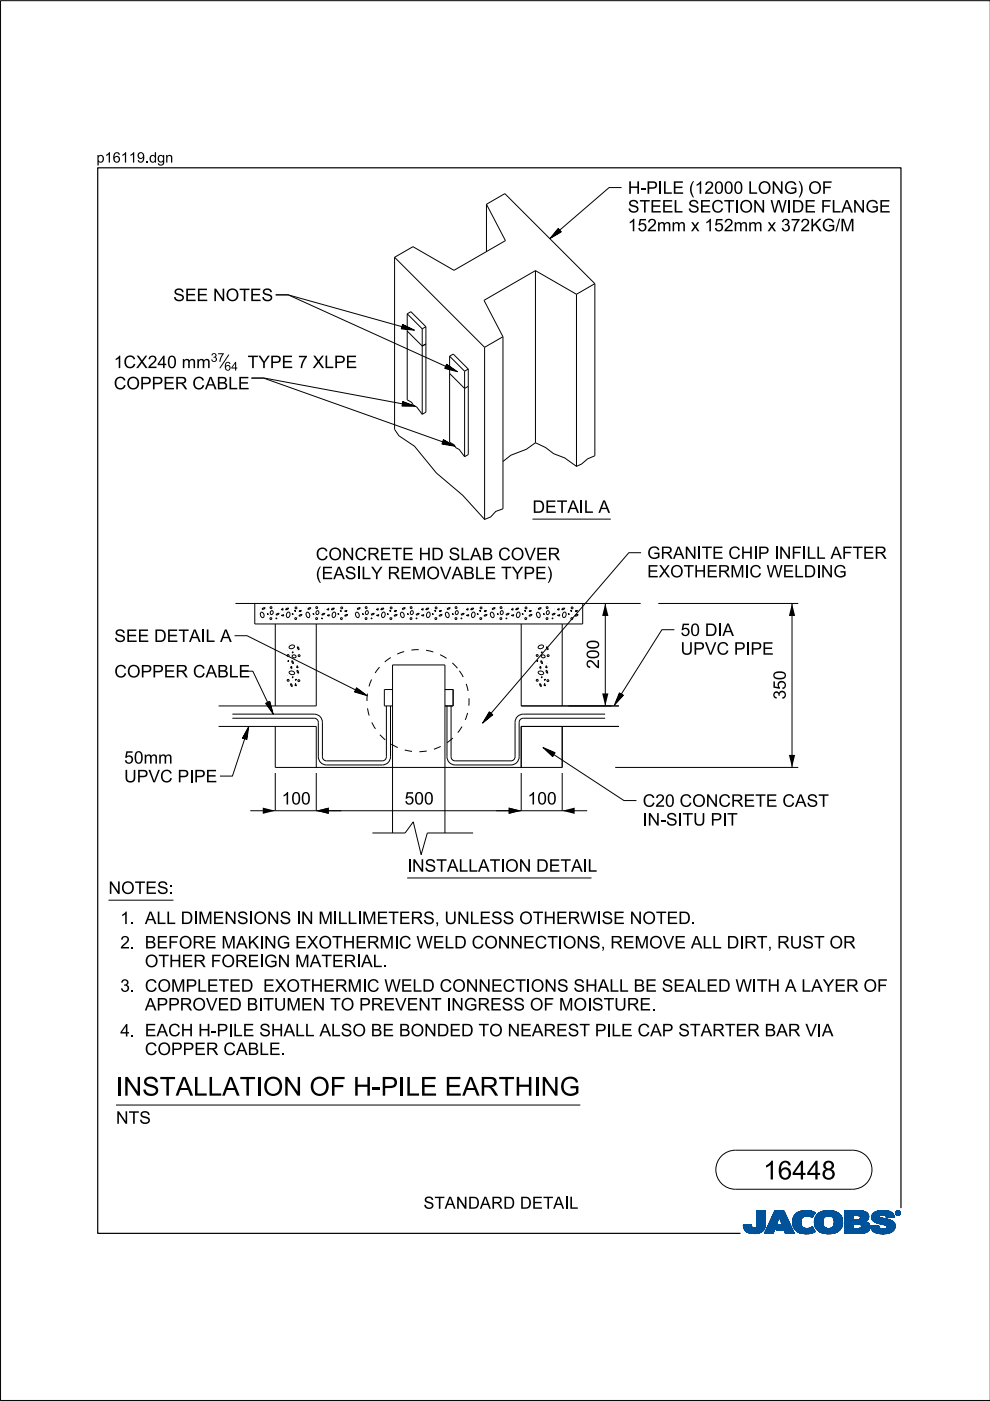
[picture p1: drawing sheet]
<svg xmlns="http://www.w3.org/2000/svg" width="210mm" height="297mm" viewBox="0 0 210 297" stroke-linecap="round" stroke-linejoin="round" font-family="sans-serif">
<defs><g id="words">
<g font-size="4">
<text x="24.6" y="232.3">I</text>
<text x="30.1" y="232.3">STALLATI</text>
<text x="55.7" y="232.3">ON</text>
<text x="65.6" y="232.3">OF H</text>
<text x="78.9" y="232.3">-</text>
<text x="80.7" y="232.3">PIE EARTH</text>
<text x="86" y="232.3">L</text>
<text x="113.1" y="232.3">I</text>
<text x="118.7" y="232.3">G</text>
<text x="161.8" y="250.1">16448</text>
</g>
<g font-size="2.6">
<text x="133.1" y="41.1">H</text>
<text x="135.8" y="41.1">-</text>
<text x="137" y="41.1">PIE (</text>
<text x="140.5" y="41.1">L</text>
<text x="147.3" y="41.1">12000LON</text>
<text x="166.2" y="41.1">G)OF</text>
<text x="133.1" y="45.1">STEELSECTI</text>
<text x="156.8" y="45.1">ON</text>
<text x="163.3" y="45.1">W I</text>
<text x="167.9" y="45.1">DE FLAN</text>
<text x="183.5" y="45.1">GE</text>
<text x="133.1" y="49">152mm x152mm x372KG/</text>
<text x="178.1" y="49">M</text>
<text x="36.7" y="63.8">SEE N</text>
<text x="47.8" y="63.8">OTES</text>
<text x="24.1" y="82.5">COPPER CABLE</text>
<text x="24.1" y="78">1CX240mm</text>
<text x="52.5" y="78">TYPE 7XLPE</text>
<text x="112.9" y="108.7">DETAI</text>
<text x="123.8" y="108.7">LA</text>
<text x="67" y="118.8">CON</text>
<text x="75.2" y="118.8">CRETE H</text>
<text x="91.4" y="118.8">D SLAB COVER</text>
<text x="137.2" y="118.5">GRAN</text>
<text x="147.8" y="118.5">I</text>
<text x="148.8" y="118.5">TE CH</text>
<text x="159.7" y="118.5">I</text>
<text x="165.2" y="118.5">N</text>
<text x="167.8" y="118.5">FILAFTER</text>
<text x="171" y="118.5">L</text>
<text x="67" y="122.8">(</text>
<text x="68.2" y="122.8">EASIY REM</text>
<text x="76.6" y="122.8">L</text>
<text x="90.4" y="122.8">OVABLE TYPE)</text>
<text x="137.2" y="122.4">EXOTH</text>
<text x="149.8" y="122.4">ERM</text>
<text x="157.9" y="122.4">I</text>
<text x="158.9" y="122.4">C W ELDI</text>
<text x="174.1" y="122.4">N</text>
<text x="176.7" y="122.4">G</text>
<text x="24.2" y="136.1">SEE DETAI</text>
<text x="43.6" y="136.1">LA</text>
<text x="144.3" y="134.8">50DI</text>
<text x="153.2" y="134.8">A</text>
<text x="24.2" y="143.6">COPPER CABLE</text>
<text x="127" y="141.8" transform="rotate(-90 127 141.8)">200</text>
<text x="144.3" y="138.8">UPVC PI</text>
<text x="159.1" y="138.8">PE</text>
<text x="166.6" y="148.3" transform="rotate(-90 166.6 148.3)">350</text>
<text x="26.3" y="161.9">50mm</text>
<text x="26.3" y="165.9">UPVC PI</text>
<text x="41.1" y="165.9">PE</text>
<text x="59.7" y="170.6">100</text>
<text x="85.8" y="170.6">500</text>
<text x="111.9" y="170.6">100</text>
<text x="136.3" y="171.1">C20CON</text>
<text x="152.3" y="171.1">CRETE CAST</text>
<text x="136.3" y="175">I</text>
<text x="140" y="175">-</text>
<text x="141.2" y="175">SI</text>
<text x="144.7" y="175">TU PI</text>
<text x="154.2" y="175">T</text>
<text x="86.3" y="184.8">I</text>
<text x="90" y="184.8">STALLATI</text>
<text x="107.1" y="184.8">ON</text>
<text x="113.7" y="184.8">DETAI</text>
<text x="124.6" y="184.8">L</text>
<text x="23" y="189.5">N</text>
<text x="25.7" y="189.5">OTES:</text>
<text x="25.5" y="195.9">1. ALLDI</text>
<text x="42" y="195.9">M</text>
<text x="45.1" y="195.9">EN</text>
<text x="50.2" y="195.9">SI</text>
<text x="53.7" y="195.9">ON</text>
<text x="63.8" y="195.9">N</text>
<text x="67.5" y="195.9">M</text>
<text x="71.6" y="195.9">L</text>
<text x="76.8" y="195.9">M</text>
<text x="79.8" y="195.9">ETERS,UN</text>
<text x="99.6" y="195.9">LESS OTH</text>
<text x="117.9" y="195.9">ERW I</text>
<text x="127.6" y="195.9">SE N</text>
<text x="136.2" y="195.9">OTED.</text>
<text x="25.5" y="201.1">2. BEFORE M</text>
<text x="50" y="201.1">AKI</text>
<text x="56" y="201.1">N</text>
<text x="58.7" y="201.1">G EXOTH</text>
<text x="75.3" y="201.1">ERM</text>
<text x="83.6" y="201.1">I</text>
<text x="84.6" y="201.1">C W ELD CON</text>
<text x="108.2" y="201.1">N</text>
<text x="110.9" y="201.1">ECTI</text>
<text x="119.3" y="201.1">ON</text>
<text x="124.9" y="201.1">S,REM</text>
<text x="137.6" y="201.1">OVE ALLDI</text>
<text x="157.8" y="201.1">RT,RUST OR</text>
<text x="30.7" y="205.1">OTH</text>
<text x="38.5" y="205.1">ER FOREI</text>
<text x="56" y="205.1">GN</text>
<text x="62.6" y="205.1">M</text>
<text x="65.7" y="205.1">ATERI</text>
<text x="76.6" y="205.1">AL.</text>
<text x="25.5" y="210.3">3. COM</text>
<text x="30.7" y="214.2">APPROVED BI</text>
<text x="39.3" y="210.3">PLETED</text>
<text x="55.8" y="210.3">EXOTH</text>
<text x="55.8" y="214.2">TUM</text>
<text x="63.8" y="214.2">EN</text>
<text x="68.5" y="210.3">ERM</text>
<text x="70" y="214.2">TO PREVEN</text>
<text x="76.8" y="210.3">I</text>
<text x="77.8" y="210.3">C W ELD CON</text>
<text x="95.7" y="214.2">N</text>
<text x="98.4" y="214.2">GRESS OF M</text>
<text x="101.4" y="210.3">N</text>
<text x="104.1" y="210.3">ECTI</text>
<text x="112.5" y="210.3">ON</text>
<text x="118.1" y="210.3">S SH</text>
<text x="121.6" y="214.2">OI</text>
<text x="125.5" y="214.2">STURE.</text>
<text x="126.7" y="210.3">ALLBE SEALED W I</text>
<text x="160.5" y="210.3">TH</text>
<text x="166.4" y="210.3">A LAYER OF</text>
<text x="25.5" y="219.8">4. EACH</text>
<text x="42" y="219.7">H</text>
<text x="44.7" y="219.7">-</text>
<text x="45.9" y="219.7">PIE SH</text>
<text x="49.4" y="219.7">L</text>
<text x="60.1" y="219.7">ALLALSO BE BON</text>
<text x="92.6" y="219.7">DED TO N</text>
<text x="110.3" y="219.7">EAREST PIE CAP STARTER BAR VI</text>
<text x="129.6" y="219.7">L</text>
<text x="174.3" y="219.7">A</text>
<text x="30.7" y="223.7">COPPER CABLE.</text>
<text x="24.6" y="238.3">N</text>
<text x="27.3" y="238.3">TS</text>
<text x="89.8" y="256.3">STAN</text>
<text x="99.2" y="256.3">DARD DETAI</text>
<text x="120.6" y="256.3">L</text>
</g>
<g font-size="2.2">
<text x="20.5" y="34.5">p16119.</text>
<text x="31.6" y="34.5">dgn</text>
</g>
<g font-size="1.9">
<text x="44.7" y="76.7">37</text>
<text x="47.6" y="78.6">64</text>
</g>
</g></defs>
<g fill="none" stroke="#00539a" stroke-width=".21">
<path d="M157.6 259.8h1.7M157.6 259.9h1.7M157.6 259.9l1.7 .1M157.6 260h1.8M158.1 259.7h1.2M159.3 259.7h-1.7l.1 .7M159.3 259.7h-.9M159.3 259.7l.1 .3M159.4 260l.1 .3M160.4 260l-.2 .3h2M160.5 259.6h1.8M160.5 259.6l-.1 .4"/>
<path d="M160.5 259.7h1.8M160.5 256.7v2.9M160.5 256.9h1.8M160.5 257.5h1.8M160.5 256.7h1.8v2.7M160.5 256.8h1.8M160.5 256.8l1.8 .1M160.5 256.9l1.8 .1M160.5 257h1.8M160.5 257.1h1.8M160.5 257.2h1.8M160.5 257.2l1.8 .1"/>
<path d="M160.5 257.3h1.8M160.5 257.4h1.8M160.5 257.4l1.8 .1M160.5 257.6h1.8M160.5 257.6l1.8 .1M160.5 257.7h1.8M160.5 257.8h1.8M160.5 257.9h1.8M160.5 258h1.8M160.5 258.1h1.8M160.5 258.1l1.8 .1M160.5 258.2h1.8"/>
<path d="M160.5 258.3h1.8M160.5 258.3l1.8 .1M160.5 258.4h1.8M160.5 258.5h1.8M160.5 258.5l1.8 .1M160.5 258.6h1.8M160.5 258.6l1.8 .1M160.5 258.7h1.8M160.5 258.8h1.8M160.5 258.9h1.8M160.5 259h1.8M160.5 259.1h1.8"/>
<path d="M160.5 259.2h1.8M160.5 259.3h1.8M160.5 259.8h1.8M162.2 260h-1.8M162.2 259.9v.3M162.2 259.9h-1.8M162.2 259.8h-1.7M162.3 259.4l-.1 .5M162.3 259.4v-2.7h-1.8v2.9M162.3 259.5h-1.8M162.3 259.6h-1.8M162.3 256.7l-1.8 .1"/>
<path d="M162.3 259.4h-1.8M163.7 258.1h3.1M163.7 258h3.1M163.7 257.9h3M163.8 257.8h2.9M163.8 257.7h2.9M163.8 257.7h2.8M163.9 257.6h2.7M163.9 257.5h2.7M164 257.4h2.5M164 257.3h2.5M164.1 257.2h2.3"/>
<path d="M164.1 257.1h2.3M164.1 257h2.3M164.2 257h2.1M164.2 256.9h2.1M164.2 256.8h2.1M164.3 256.7h1.9l2.2 4.8h-1.9l-.3-.8h-1.7l.4-1h1l-.7-1.7-1.3 3.5h-1.8zM164.5 260h-1.7M164.5 259.9l-1.7 .1M164.5 259.9h-1.7M164.5 259.8l-1.7 .1M164.6 259.8h-1.7M164.6 259.7l-1.7 .1"/>
<path d="M164.6 259.7h-1.7M164.6 259.6h-1.7M164.6 259.5l-1.6 .1M164.7 259.5h-1.7M164.7 259.4l-1.7 .1M164.7 259.4h-1.7M164.7 259.3l-1.6 .1M164.7 259.3h-1.6M164.8 259.2l-1.7 .1M164.8 259.2h-1.7M164.8 259.1l-1.6 .1M164.8 260h2.9"/>
<path d="M164.8 259.1h-1.6M164.8 259.9h2.9M164.8 259l-1.6 .1M164.9 259.9h2.7M164.9 259h-1.7M164.9 259.8h2.7M164.9 258.9h-1.6M164.9 258.8h-1.6M164.9 259.7h2.7M164.9 259.7l-.4 1 3.6 .1M165 258.7h-1.6M165 258.6l-1.6 .1"/>
<path d="M165 258.6h-1.6M165 258.5l-1.6 .1M165 258.5h-1.6M165.1 258.4l-1.6 .1M165.1 258.4h-1.6M165.1 258.3l-1.6 .1M165.1 258.3h-1.6M165.1 258.2l-1.5 .1M165.1 258.2h-1.5M165.2 258.1l-1.6 .1M165.2 258.1h-1.6M165.2 258l.7 1.7h-1"/>
<path d="M165.2 258l.7 1.7M165.3 258.1h1.5M165.3 258.1l1.6 .1M165.3 258.2h1.6M165.3 258.2l1.6 .1M165.3 258.3h1.6M165.4 258.3l1.6 .1M165.4 258.4h1.6M165.4 258.4l1.6 .1M165.4 258.5h1.6M165.4 258.5l1.7 .1M165.4 258.6h1.7"/>
<path d="M165.5 258.6l1.6 .1M165.5 258.7h1.6M165.5 258.8h1.7M165.5 258.9h1.7M165.6 258.9h1.6M165.6 259h1.7M165.6 259l1.7 .1M165.6 259.1h1.7M165.6 259.1l1.7 .1M165.7 259.2h1.7M165.7 259.2l1.7 .1M165.7 259.3h1.7"/>
<path d="M165.7 259.3l1.7 .1M165.7 259.4h1.7M165.8 259.4l1.7 .1M165.8 259.5h1.7M165.8 259.5l1.7 .1M165.8 259.6h1.7M166.2 256.7l2.2 4.8M166.2 256.8l-1.9-.1-2.2 4.8h1.8l1.3-3.5M168 258.9l.4 1.5M168 258.9h1.8M168 259h1.8M168 259.1h1.8"/>
<path d="M168 259.2h1.8M168 259.2l1.8 .1M168 259.3h1.8M168 259.3l1.8 .1M168.1 259.4h1.8M168.1 259.5h1.7M168.1 259.4l1.7 .1M168.1 259.5l1.8 .1M168.1 259.6h1.8M168.1 259.7h1.8M168.1 259.7l1.8 .1M168.1 259.8h1.8"/>
<path d="M168.1 259.8l1.8 .1M168.2 260h1.8M168.2 259.9h1.8M168.3 258l-.3 .9M168.9 257.3l-.6 .7M169.1 257.1h3.6M169.2 257h3.4M169.4 256.9h3.1M169.5 256.9h2.9M169.8 256.8h2.4M169.8 259.1a1.33 1.33 0 0 0 .8 1.4 1.33 1.33 0 0 0 1.5-.3l.2-.1M169.8 259.1h-1.8"/>
<path d="M169.8 259l-1.8 .1M169.9 258.8l-1.9 .1M169.9 258.8h-1.9M169.9 258.7h-1.9M169.9 258.6h-1.8M169.9 258.6l-1.9 .1M169.9 258.5l-1.8 .1M169.9 258.5h-1.8M169.9 258.4l-1.8 .1M170 258.4h-1.9M170 258.4l-.2 .7M170 258.3l-1.8 .1"/>
<path d="M170 258.3h-1.8M170 258.2l-1.8 .1M170.1 258.2h-1.9M170.1 258.1l-.1 .3M170.1 258.1l-1.9 .1M170.2 258.1h-2M170.3 258h-2.1M170.3 256.7l-1.4 .5M170.3 256.7h1.5M170.3 256.7a4 4 0 0 1 2.5 .4M170.4 258h-2.1M170.4 257.9h-2.1"/>
<path d="M170.6 257.8l-2.3 .1M170.6 257.9l-.5 .2M170.8 257.8h-2.5M171.4 257.8h1M171.5 256.7l-1.7 .1M171.5 256.7l.6 .1M171.7 257.8h.7M171.8 257.9h.6M171.9 258h.4M172.1 258.1h.2M172.2 258.1h.1M172.3 258h-.3"/>
<path d="M172.4 257.7l-4 .1M172.5 257.7h-4.1M172.5 257.6l-4 .1M172.5 257.6h-4M172.6 257h-3.3M172.6 257.5l-4.1 .1M172.6 257.5h-4M172.6 257.4l-4 .1M172.7 257.4h-4M172.7 259h1.8M172.7 259.2h1.8M172.7 259.3h1.8"/>
<path d="M172.7 259.3l1.8 .1M172.7 259.4h1.8M172.7 257.3l-3.9 .1M172.7 259.5h1.8M172.7 259.5l1.8 .1M172.7 259.6h1.8M172.7 259.7h1.8M172.7 258.6h1.8M172.7 257.3h-3.9M172.8 259.8h1.8M172.8 257.2l-3.9 .1M172.8 259.9h1.8"/>
<path d="M172.8 259.9l.3 .6M172.8 259.8l1.8 .1M172.8 259.9l1.8 .1M172.8 257.2h-3.9M172.8 260h1.8M172.8 257.1l-.6 1.1a1.75 1.75 0 0 0-1.6-.3M172.9 257.1l-3.9 .1M173 257.8l-.3 1.3h1.8M173 257.8h5.3M173.1 257.7h5.2M173.1 257.7h5.1M173.1 257.6h5.1"/>
<path d="M173.2 257.6h4.9M173.2 257.5h4.8M173.4 257.4h4.6M173.4 257.4h4.5M173.5 257.3h4.4M173.6 257.2l4.2 .1M173.6 257.2h4.1M173.7 257.1l4 .1M173.8 257.1h3.8M173.9 257h3.5M174 257h3.3M174.1 256.9h3.2"/>
<path d="M174.2 256.9h2.8M174.4 256.8h2.6M174.5 259h-1.8M174.5 259.2a1.15 1.15 0 0 0 1.3 1.3M174.5 259.2l-1.8-.1 .1 .8M174.5 258.9l-1.8 .1M174.5 258.9h-1.8M174.5 258.8l-1.8 .1M174.5 258.7l-1.8 .1M174.5 258.7h-1.8M174.5 258.6l-1.8 .1M174.5 258.5l-1.8 .1"/>
<path d="M174.6 258.5h-1.9M174.6 256.8h1.9M174.6 258.4l-.1 .8M174.6 258.4h-1.8M174.6 258.4l-1.9 .1M174.6 258.3l-1.8 .1M174.6 258.3h-1.8M174.7 258.2h-1.9M174.7 258.1l-.1 .3M174.8 258.1l-2 .1M174.8 258.1h-1.9M174.9 256.7a3.2 3.2 0 0 1 3.6 1.4l.1 .8-.1 1.1"/>
<path d="M174.9 258l-1.9 .1M175 258h-2M175.1 257.9l-.4 .2M175.1 257.9h-2.1M175.2 257.9h-2.2M175.5 256.7h.7M175.7 257.8l-.6 .1M175.7 257.8l.6 .1M175.7 257.8h-2.7M176 257.8h2.4M176.2 257.9h2.2M176.3 257.9l.5 .5"/>
<path d="M176.4 258h2M176.4 256.7h-1.5a2.68 2.68 0 0 0-1.9 1.1M176.5 258l2 .1M176.5 258.1h2M176.6 258.1h1.9M176.6 258.2h1.9M176.7 258.2l1.8 .1M176.7 258.3h1.8M176.7 258.3l1.9 .1M176.7 259.9h1.8M176.7 258.4h1.9M176.8 258.4l.1 .5"/>
<path d="M176.8 258.4l1.8 .1M176.8 258.5h1.8M176.8 258.6h1.8M176.9 258.8h1.7M176.9 258.8l1.8 .1M176.9 258.7h1.7M176.9 259.4h1.8M176.9 259.2l1.8 .1M176.9 259.1h1.8M176.9 259.2h1.8M176.9 258.9v.3M176.9 259.2a1.11 1.11 0 0 1-1.1 1.3"/>
<path d="M176.9 259h1.8M176.9 258.9h1.8M176.9 259.3h1.8M176.9 259.3l1.8 .1M178 257.4l-4.7 .1M178.4 257.9h-2.1l.5 .5M178.5 259.7l-1.7 .1M178.5 259.8l-1.8 .1M178.5 259.8h-1.7M178.5 260l-.2 .5M178.5 259.9l-1.8 .1M178.5 260h-1.8"/>
<path d="M178.6 259.7h-1.8M178.6 258.5l-1.8 .1M178.6 259.6h-1.8M178.6 259.5l-1.8 .1M178.6 259.5h-1.8M178.7 259.4h-1.8M179.1 259.7h1.8M179.1 259.5h5.2M179.1 256.9h4.4M179.1 257.5h5M179.1 256.8h4M179.1 256.8h3.4"/>
<path d="M179.1 257h4.5M179.1 257.1h4.7M179.1 257.1l4.7 .1M179.1 257.2h4.8M179.1 257.2l4.8 .1M179.1 257.3h4.8M179.1 257.3l4.9 .1M179.1 257.4h4.9M179.1 257.4l5 .1M179.1 257.6h5M179.1 257.6l5 .1M179.1 257.7h5"/>
<path d="M179.1 257.7l1.8 .1M179.1 257.8h1.8M179.1 257.9h1.8M179.1 258h1.8M179.1 258.1h1.8M179.1 258.2h1.8M179.1 258.3h1.8M179.1 258.4h1.8M179.1 258.5h1.8M179.1 258.5l1.8 .1M179.1 258.6h4.8M179.1 258.7h4.7"/>
<path d="M179.1 258.7h4.6M179.1 258.8h4.5M179.1 258.9h4.5M179.1 258.9h4.3M179.1 259h4.4M179.1 259l4.5 .1M179.1 259.1h4.6M179.1 259.1l4.7 .1M179.1 259.2h4.8M179.1 259.2l4.9 .1M179.1 259.3h5M179.1 259.3l5.1 .1"/>
<path d="M179.1 259.4h5.1M179.1 259.4l5.1 .1M179.1 259.5l1.8 .1M179.1 259.6h1.8M179.1 259.8h1.8M179.1 259.9h1.8M179.1 260h1.8M180.9 257.7v.9M181.8 259.5h-.9v1v-1M181.8 259.5h.2M181.8 259.5l.8 .3M182.1 257.7l2.1 .1"/>
<path d="M182.2 257.8h2M182.2 259.5l2.1 .1M182.3 258.5h1.7M182.3 258.5l-1.4 .1M182.3 257.9h1.9M182.4 257.9h1.8M182.4 257.9v.1M182.4 257.9l-.4-.2h-1.1v.9M182.4 258h1.8M182.4 258v.3M182.4 258.3l-.1 .2M182.4 259.6h1.9"/>
<path d="M182.4 258.1h1.8M182.4 258.1l1.8 .1M182.4 258.2h1.8M182.5 259.7h1.9M182.5 256.9l1.1 .1M182.5 259.7l1.9 .1M182.6 259.8h1.8M182.6 259.8v.4l-.2 .2M182.7 259.9h1.7M182.9 256.8h-3.8v4.7M183.3 256.9l-4.2-.1v4.7M183.6 257l.4 .4"/>
<path d="M183.9 259.2l.2 .2M184 258.5l-2.1 .1M184 258.5h-1.8M184 257.4l.1 .2M184.1 258.4l-.8 .6 .6 .2M184.1 258.4h-1.8M184.1 258.3l-1.7 .1M184.1 258.3h-1.7M184.1 257.6l.1 .6M184.1 258.2l-1.7 .1M184.1 259.4l.3 .5v.6M184.2 258.2l-.1 .2"/>
<path d="M184.2 258h-1.8M184.4 259.9h-1.7M184.5 260h-1.8M184.6 259.9v.2M184.6 259.9h1.7M184.6 260h1.7M184.8 258.1h1.7M184.8 258l.2 .7M184.8 258h1.7M184.8 258.3h2.5M184.8 258.3l2.8 .1M184.8 258.1l1.8 .1"/>
<path d="M184.8 258.2h2M184.8 258.4h3M184.8 258.4l3.2 .1M184.9 258.2l2.1 .1M184.9 257.6h4.6M184.9 258.5h3.4M184.9 258.5l3.6 .1M184.9 258.6h3.7M184.9 257.5h4.5M185 257.5h4.4M185 258.6l3.7 .1M185 258.7h3.9"/>
<path d="M185 258.7l.6 .4M185 257.4h4.3M185 257.4h4.4M185.1 258.7l3.9 .1M185.1 258.8h.7M185.1 257.3h4.1M185.2 258.9h.6M185.2 258.9l4.1 .1M185.3 257.2h3.9M185.3 259h4M185.3 257.1l3.8 .1M185.4 257.1h3.7"/>
<path d="M185.4 259l4 .1M185.5 257h3.5M185.5 259.1h4M185.6 259.1l3.9 .1M185.6 259.1l.5 .2M185.7 259.2h3.9M185.7 256.9h3M185.8 259.2l3.8 .1M185.8 258.9h3.4M185.9 258.8h3.2M185.9 256.8h2.7M185.9 256.8l-.8 .5-.3 .7"/>
<path d="M185.9 256.8l.7-.1a3.3 3.3 0 0 1 2.7 .6h-4.2M186 259.3h3.6M186.1 256.8h2.3M186.1 259.4h3.6M186.1 259.3l1.5 .4 .4 .2M186.3 259.8l-.5 .1M186.3 259.8l-1.7 .1M186.3 259.8v.3M186.3 259.4h3.4M186.4 257.9h-1.6M186.4 257.9l.1 .1M186.5 257.9h-1.7"/>
<path d="M186.5 257.8h-1.7M186.5 258v.1M186.5 257.8l-.1 .1M186.5 257.7h-1.6M186.5 259.4l3.2 .1M186.5 258.1l.1 .1M186.6 257.6l-1.7 .1M186.6 258.2l.4 .1M186.7 256.7h.8M186.7 259.5h3M186.9 257.6h-2M186.9 259.5l2.9 .1"/>
<path d="M187 258.3l1.7 .4 .9 .6M187.2 259.6h2.6M187.3 257.6h2.2M187.4 259.7h2.4M187.6 257.6l1.9 .1M187.6 259.7h2.2M187.6 257.7h2M187.7 257.7a1.07 1.07 0 0 0-1.2 .1M187.7 257.7l.1 .1M187.7 257.8h1.9M187.8 257.8h1.7M187.8 256.7h-1.3"/>
<path d="M187.8 257.8l.1 .4M187.8 257.9h1.7M187.8 257.9h1.8M187.9 258h1.7M187.9 258l1.7 .1M187.9 258.1h1.1M187.9 258.1h1.7M187.9 259.9h1.9M188 259.9l.1 .2M188 260h1.8M188.1 257h-2.6M188.2 257h.6"/>
<path d="M188.7 256.9h-2.9M189.3 257.3l.3 .8-1.7 .1M189.6 259.3l.2 .4v.6M189.8 259.9l-1.8 .1M189.8 259.8h-2.1M189.8 259.8h-1.9M189.9 257.2v.1M189.9 257.1h.1M189.9 257.2h.1M189.9 257.3h.1M189.9 257.3l.2 .3M190 257.4h.1"/>
<path d="M190 257.4l.1 .1M190 257.5h.2M190 257.2v.1M190 257.2l.2 .3M190 257.3l.2 .2M190 257.1h-.1M190 257h-.1M190.1 257h-.2M190.1 257.5l.2 .1M190.1 256.9h-.1M190.1 257.6h.6M190.2 256.8l-.1 .1"/>
<path d="M190.2 257.5l.2 .1M190.2 257.5l-.1 .1M190.2 257.6h.4M190.2 256.9h.4M190.2 256.9h.4l-.1 .3 .2 .3-.3-.3-.2 .3zM190.2 256.9v.6l.1-.3 .3 .3M190.2 257h.4M190.2 257.1h.1M190.2 257.1h.5M190.2 257.2h.5M190.2 257.2l.3 .1M190.2 257.3h.1"/>
<path d="M190.2 257.4h.1M190.2 257.4l.1 .1M190.2 256.8h-.1M190.3 257h.2v.1l-.2 .1zM190.3 257v.2M190.3 257h-.1M190.4 257.2l.2 .3M190.4 257.6h.1M190.4 256.8h-.2l-.2 .4M190.4 256.7a.5 .5 0 0 1 .5 .5 .5 .5 0 0 1-.5 .5M190.4 256.8l.4 .2v.2M190.4 256.7a.5 .5 0 0 0-.5 .5 .5 .5 0 0 0 .5 .5l-.3-.1"/>
<path d="M190.4 256.8l.3 .1 .1 .3M190.4 256.7l-.4 .2-.1 .3M190.4 256.7v.1M190.4 257.6v.1M190.4 256.7l.3 .1 .2 .4M190.4 257h-.1l.1 .2M190.4 257l.2 .1-.2 .1M190.4 257h.1M190.5 257.3h.1M190.5 257.3l.1 .1M190.5 257.2l.2 .3M190.5 257.4h.1"/>
<path d="M190.5 257.1h.2M190.5 257.4l.2 .1M190.5 257l-.1 .2M190.5 256.7h-.3M190.6 257.5h.2M190.6 256.8h.1M190.6 257.1l-.1 .1M190.7 257.1h-.1M190.7 257.1l-.2 .1M190.7 257.1l-.5-.2v.6l.1-.3M190.7 257h-.1M190.7 256.8l.1 .1"/>
<path d="M190.7 256.8h-.6M190.7 256.9h.2M190.8 257h.1M190.8 257.6h-.2M190.8 257.2v.2l-.4 .2M190.8 257.2l-.1 .3-.3 .1M190.8 257.1h.1M190.8 257.2h.1M190.9 257.4l-.2 .1M190.9 257.4h-.1M190.9 257.3l-.1 .1M190.9 257.3h-.1"/>
<path d="M190.9 257.2h.1M190.9 257.2l-.1 .3-.4 .2M190.9 257.1h-.1M157.7 260.1h1.7M157.7 260l1.7 .1M157.7 260.2h1.8M157.7 260.2l1.8 .1M157.7 260.3h1.8M157.7 260.3l1.9 .1M157.7 260.4h4.4M157.7 260.4l.4 .5M157.7 260.4l4.4 .1"/>
<path d="M157.8 260.5h4.3M157.8 260.6h4.3M157.8 260.7h4.2M157.9 260.7h4.1M157.9 260.8h4M158 260.8h3.9M158 260.9h3.9M158.1 260.9h3.3M158.1 261h3.6M158.2 261h3.5M158.3 261.1h3.2M158.4 261.2h3.1"/>
<path d="M158.5 261.2h2.9M158.6 261.3h2.7M158.7 261.4h2.4M158.8 261.4h2.1M159.1 261.5h1.6M159.5 260.3l.3 .1 .4-.1M159.7 261.5h.7M160.9 261.4h.1M161.5 260.9h.2M161.6 261.1h-3.3M162.1 260.3l-2 .1M162.2 260.2l-1.9 .1"/>
<path d="M162.2 260.2a2.25 2.25 0 0 1-2.8 1.3l-.9-.2-.4-.4M162.2 260.2h-1.9M162.2 260.1l-1.8 .1M162.2 260.1h-1.8M162.2 260l-1.8 .1M164 261.4h-1.9M164 261.3l-1.9 .1M164 261.3h-1.8M164 261.2l-1.8 .1M164 261.2h-1.8M164.1 261.1l-1.9 .1M164.1 261.1h-1.8"/>
<path d="M164.1 261l-1.8 .1M164.1 261h-1.8M164.1 260.9l-1.8 .1M164.2 260.9h-1.8M164.2 260.8l-1.8 .1M164.2 260.8h-1.8M164.2 260.7l-1.8 .1M164.2 260.7h-1.7M164.2 260.6l-1.7 .1M164.3 260.6h-1.8M164.3 260.5h-1.8M164.3 260.4l-1.7 .1"/>
<path d="M164.3 260.4h-1.7M164.3 260.3l-1.7 .1M164.4 260.3h-1.8M164.4 260.2l-1.7 .1M164.4 260.2h-1.7M164.4 260.1l-1.7 .1M164.4 260.1h-1.7M164.5 260l-1.8 .1M164.5 260.7h3.5M164.6 260.7h3.4M164.6 260.6h3.4M164.6 260.5h3.4"/>
<path d="M164.6 260.5h3.3M164.6 260.4h3.3M164.7 260.4h3.2M164.7 260.3h3.2M164.7 260.3h3.1M164.7 260.2h3.1M164.8 260.1h3M164.8 260.1h2.9M166.3 260.8h1.8M166.3 260.8l1.8 .1M166.3 260.9h1.8M166.3 260.9l1.8 .1"/>
<path d="M166.3 261h1.9M166.3 261l1.9 .1M166.4 261.1h1.8M166.4 261.1l1.8 .1M166.4 261.2h1.9M166.4 261.2l1.9 .1M166.4 261.3h1.9M166.5 261.3l1.8 .1M166.5 261.4h1.9M166.5 261.5h1.9M166.5 261.5l-.3-.8 .3 .8h1.9M168.2 260l1.9 .1"/>
<path d="M168.2 260.1h1.9M168.2 260.1l1.9 .1M168.2 260.2h2M168.3 260.2l2 .1M168.3 260.3h2.1M168.3 260.3l2.2 .1M168.3 260.4h2.5M168.4 260.4l.6 .7M168.4 260.4l4.1 .1M168.5 260.5h4M168.5 260.6h4M168.6 260.7h4"/>
<path d="M168.6 260.7l4 .1M168.7 260.8h3.9M168.7 260.8l4 .1M168.8 260.9h3.9M168.9 260.9l3.8 .1M168.9 261h3.9M169 261l3.8 .1M169 261.1h3.9M169 261.1a4.2 4.2 0 0 0 3.8 0M169.1 261.1h3.8M169.2 261.2h3.5M169.3 261.3h3.2"/>
<path d="M169.5 261.4h2.8M169.6 261.4h2.6M170 261.5h2M170.6 261.6h.4M171.5 260.4h.9M171.6 260.4h.8M171.8 261.5h-1.5M171.8 260.3h.6M172 260.3h.3M172 260.2h.3M172.1 260.2h.2M172.2 260.1h.1"/>
<path d="M172.3 260.1l.6 1M172.6 261.2l-3.3 .1M172.8 260.1h1.9M172.9 260.1l1.9 .1M172.9 260.2h1.9M172.9 260.2l2 .1M172.9 260.3h2.2M173 260.3l2.1 .1M173 260.4h2.4M173 260.4h5.3M173.1 260.5h5.2M173.1 260.5l.7 .6 .8 .4"/>
<path d="M173.1 260.6h5.2M173.2 260.6h5M173.3 260.7h4.9M173.3 260.7h4.8M173.3 260.8h4.7M173.4 260.9h4.5M173.5 260.9h4.4M173.5 261h4.3M173.6 261h4.2M173.7 261.1h4M173.8 261.1h3.8M173.8 261.2h3.7"/>
<path d="M174 261.2h3.4M174.2 261.4h2.9M174.3 261.4h2.7M175.1 261.5h1.4M175.3 261.6h.4M176.6 260.2h1.9M177 261.4l-1 .2-1.4-.1h2.2M177.3 261.3h-3.3M178.1 260.8h-4.8M178.3 260.5l-.6 .6-.7 .3M178.3 260.4h-2.2M178.4 260.3l-2.2 .1"/>
<path d="M178.4 260.3h-2l-.6 .2M178.5 260.2l-2.1 .1M178.5 260.2h-2M178.5 260.1h-1.9M178.5 260l-1.9 .1M179.1 261.5h3.4M179.1 260.1h1.8M179.1 260.1l1.8 .1M179.1 260.2h1.8M179.1 260.2l1.8 .1M179.1 260.3h1.8M179.1 260.4h1.8"/>
<path d="M182.3 260.4h2.1M182.4 260.4h2M182.4 260.4l-.6 .1M183.1 261.4l-4 .1M183.4 261.3l-4.3 .1M183.5 261.3h-4.4M183.7 261.3h-.1M183.7 261.2l-4.6 .1M183.8 261.2h-4.7M183.9 261.1l-4.8 .1M184 261.1h-4.9M184 261l-4.9 .1"/>
<path d="M184.1 261l-.8 .4-1.1 .1M184.1 261h-5M184.1 260.9l-5 .1M184.2 260.9h-5.1M184.2 260.8l-5.1 .1M184.3 260.8h-5.2M184.3 260.7l-5.2 .1M184.3 260.7h-5.2M184.4 260.6l-5.3 .1M184.4 260.6h-5.3M184.4 260.5h-5.3M184.4 260.5l-.3 .5"/>
<path d="M184.4 260.4l-5.3 .1M184.5 260l-1.8 .1M184.5 260.2l-2 .1M184.5 260.3h-2M184.5 260.1h-1.9M184.5 260.2h-1.9M184.6 260l1.7 .1M184.6 260.1l.1 .3M184.6 260.1h1.8M184.6 260.2h1.8M184.6 260.1l1.8 .1M184.6 260.2l1.8 .1"/>
<path d="M184.7 260.3h1.8M184.7 260.3l1.8 .1M184.7 260.4a2.52 2.52 0 0 0 2.7 1.2M184.7 260.4h1.9M184.7 260.5h2M184.7 260.5h2.1M184.8 260.6h2.1M184.8 260.6h4.8M184.8 260.7h4.7M184.9 260.8h4.6M184.9 260.8h4.5M185 260.9h4.4"/>
<path d="M185.1 260.9h4.3M185.1 261h4.3M185.2 261.1h4M185.2 261.1h3.9M185.3 261.2h3.7M185.4 261.2h3.5M185.5 261.3h3.4M185.7 261.3h3.1M185.8 261.4h2.7M185.9 261.5h2.4M186.3 260.1a1.08 1.08 0 0 0 1.4 .5M186.4 261.5h1.6"/>
<path d="M186.6 261.6h.9M188 260.4h1.8M188 260.4l-.3 .2M188.1 260.3h1.7M188.1 260.1l-.1 .3M188.1 260.2h1.7M188.3 261.5l-.9 .1M188.9 261.3l-.6 .2M189.3 261.1h-4.1M189.4 260.9l-.5 .4M189.6 260.7h-4.8M189.7 260.6h-2"/>
<path d="M189.7 260.5h-1.9M189.7 260.5h-1.8M189.7 260.4h-1.7M189.7 260.3h-1.6M189.8 260.2h-1.7M189.8 260.3l-.4 .6M189.8 260.1h-1.7M189.8 260h-1.7"/>
<circle cx="190.4" cy="257.2" r=".51"/>
<circle cx="190.4" cy="257.2" r=".42"/>
</g>
<g fill="none" stroke="#000" stroke-width=".21">
<path d="M210 .1h-209.9v296.8h209.9M131.8 39.8h-2.7l-11 9.5 .2-.3 .2 .1-.7 .4 .5-.6 .3 .3-1.2 .7 1-1.1 .5 .4-1.9 1 1.4-1.6 .6 .6-2.4 1.4 1.8-2.2 .6 .8M83.7 54.6v36.4l.9 1.4 3.3 2.2 4.6 5.7 5.6 4.7 4.6 5.1 1.3-.5 1.1-1.2 1.5-.5v-36.5M83.7 54.6l19 19M103.1 43.3l4.1 7.7-10.9 6.3-8.7-5-3.9 2.3M103.1 43.3l3.9-2.2 19.1 19M103.1 43.3v10M113.5 57.4l-10.9 6.3 4 7.7M113.5 57.4l8.7 5M113.5 57.4v36.5M48.5 75.2l-1.9 2.8M85.3 68.8l-.2 .9 2.8 .3-2.6-1.2-.1 .8 2.1 .2-1.9-.9v.6l1.4 .2-1.3-.6-.1 .4 .9 .1-.7-.4v.2h.3l-24.8-6.9h-2.6h2.6l34 15.5-.3-.1 .1-.2 .6 .4-.8-.2 .1-.4 1.2 .8-1.4-.3 .1-.7 1.8 1.2-2.1-.5 .3-.8 2.3 1.6-2.7-.7 .4-.9"/>
<path d="M86.3 66.5l3.2 3.2M86.3 70.2l3.2 3.2 .8-.5M86.3 66.5v18.3l1 .5 .4 .7 .7 .3 1.1 1.5M86.3 66.5l.8-.4 3.2 3.2M89.5 69.7v18.1M90.3 69.3l-.8 .4M90.3 69.3v18.1l-.8 .4M95.3 75.5v18.3l1 .5 .4 .6 .7 .4 1.1 1.5M95.3 75.5l.8-.4 3.2 3.2M95.3 75.5l3.2 3.2M95.3 79.2l3.2 3.2 .8-.5M98.5 78.7v18.1"/>
<path d="M99.3 78.3v18.1l-.8 .4M99.3 78.3l-.8 .4M102.7 73.6v36.5M106.6 71.4l-3.9 2.2M122.2 62.4v36.5M126.1 60.1l-3.9 2.3M126.1 60.1v36.5l-1.5 .7-1.3 1.1-1.1 .5-2.5-1.8-2.3-.9-1.7-1.3-2.2-1-1.9 1.4-3.3 1.2-1.7 1.3M53.2 80.2h2.7l38.6 13.7h-.3v-.2l.7 .4-.8-.2 .1-.4 1.2 .7-1.4-.2 .1-.7 1.8 1.1-2.1-.4 .2-.8 2.5 1.4-2.8-.5 .3-.9M53.4 80.2h2.6l30 5.5-.3 .1v-.2l.7 .2h-.8v-.4l1.3 .5h-1.4v-.7l1.9 .8h-2.1l.1-.9 2.6 1h-2.8l.2-1M112.9 110.1h16.6M135.9 117.2h-2.6l-29.6 34.6 .1-.3 .2 .1-.6 .5 .4-.8 .3 .3-1.1 .9 .8-1.2 .6 .3-1.7 1.3 1.1-1.8 .7 .4-2.2 1.8 1.4-2.4 .8 .6M49.7 134.8h2.7l23.6 11.8-.3-.1 .1-.2 .6 .5-.8-.3 .1-.3 1.2 .8-1.4-.4 .1-.6 1.7 1.2-2-.6 .3-.8 2.3 1.7-2.7-.8 .4-.9"/>
<path d="M49.9 127.9h85.9M54 127.9v4.4h69.5v-4.4M54.9 130.9h.1M55 130.1h.1M55.1 129.3h.1M55.3 129.9a.52 .52 0 0 1 .7 .4 .52 .52 0 0 1-.4 .6 .81 .81 0 0 1-.3-1zM55.3 128.8h.1M55.6 129l.6-.1-.3 .2-.3 .1zM56.4 131.3h.1M56.5 129.2h.1M56.7 130.1l.2 .1-.2 .1zM56.7 130.8h.1"/>
<path d="M57.2 130.5h.1M57.7 130.8h.1M58.1 129.1h.1M58.3 130h.1M58.4 132.3v17.4M58.5 131l.2 .1-.1 .1zM58.6 130.2l.6-.1-.3 .2-.4 .1zM59.1 129h.1M59.3 130.8h.1M59.4 129.8h.1M59.6 129.2l.4-.2v.4zM59.7 130.5l.4-.2v.3z"/>
<path d="M59.7 130.2h.1M59.9 128.8h.1M60.2 131h.1M60.3 129.8h.1M60.4 130.5h.1M60.6 129.1l.6-.1-.3 .2h-.3zM60.6 128.7h.1M60.9 130l.1-.2a.52 .52 0 0 1 .5 .6 .52 .52 0 0 1-.7 .4zM61 137.9v.1M61.3 136.5h.1M61.4 139.3h.1M61.4 138.2v.1"/>
<path d="M61.5 136.9a.65 .65 0 0 1 .9 .1 .66 .66 0 0 1-.4 .5 .66 .66 0 0 1-.7-.2zM61.6 131.3h.1M61.7 138.7v.1M61.7 129.2h.1M61.9 130.1l.3 .1-.2 .1zM61.9 130.8h.1M62.1 136.5h.1M62.2 138.2l-.2 .3v-.2l.2-.1M62.2 139.9h.1M62.4 129.4l.3 .2h-.1zM62.8 130.2h.1M63 136.6h.1"/>
<path d="M63 138h.1M63 130.9h.1M63.1 137.1l.2 .3 .1 .3-.3-.2zM63.1 139.7h.1M63.4 129.6l.5-.2-.1 .3zM63.4 136.8v.1M63.5 130.5l.5-.2-.2 .3h-.4zM63.5 129h.1M63.5 131.2h.1M64.6 130.9h.1M64.7 130.1h.1M64.8 129.3h.1"/>
<path d="M65 129.9a.52 .52 0 0 1 .6 .4 .52 .52 0 0 1-.3 .6 .81 .81 0 0 1-.3-1zM65 128.8h.1M65.3 129l.6-.1-.3 .2-.3 .1zM66.1 131.3h.1M66.2 129.2h.1M66.4 130.1l.2 .1-.2 .1zM66.4 130.8h.1M66.9 130.5h.1M67.1 132.3v17.4h-20.8M67.4 130.8h.1M67.8 129.1h.1M68 130h.1"/>
<path d="M68.2 131l.2 .1-.1 .1zM68.3 130.2l.5-.1-.2 .2-.4 .1zM68.8 129h.1M69 130.8h.1M69.1 129.8h.1M69.3 129.2l.4-.2v.4zM69.4 130.5l.4-.2v.3l-.4-.1M69.4 130.2h.1M69.5 128.8h.1M69.9 131h.1M70 129.8h.1M70.1 130.5h.1"/>
<path d="M70.3 128.7h.1M70.3 129.1l.6-.1-.3 .2h-.3zM70.5 130l.2-.2a.52 .52 0 0 1 .5 .6 .52 .52 0 0 1-.7 .4zM71.3 131.3h.1M71.4 129.2h.1M71.6 130.1l.3 .1-.2 .1zM71.6 130.8h.1M72.1 129.4l.3 .2h-.2zM72.5 130.2h.1M72.7 130.9h.1M73.1 129.6l.5-.2-.2 .3zM73.1 130.5l.6-.2-.3 .3h-.3z"/>
<path d="M73.2 129h.1M73.2 131.2h.1M75.1 130.9h.1M75.2 130.1h.1M75.2 129.3h.1M75.4 129.9a.52 .52 0 0 1 .7 .4 .52 .52 0 0 1-.4 .6 .81 .81 0 0 1-.3-1zM75.5 128.8h.1M75.8 129l.6-.1-.3 .2-.3 .1zM76.6 131.3h.1M76.6 129.2h.1M76.8 130.1l.3 .1-.2 .1-.1-.2M76.9 130.8h.1"/>
<path d="M77.4 130.5h.1M77.9 130.8h.1M78.3 129.1h.1M78.5 130h.1M78.7 131l.2 .1-.1 .1zM78.8 130.2l.5-.1-.2 .2-.4 .1zM79.3 129h.1M79.5 130.8h.1M79.6 129.8h.1M79.8 129.2l.4-.2-.1 .4zM79.8 130.5l.5-.2-.1 .3zM79.9 130.2h.1"/>
<path d="M80 128.8h.1M80.4 131h.1M80.5 129.8h.1M80.6 130.5h.1M80.8 129.1l.6-.1-.3 .2h-.3zM80.8 128.7h.1M81 130l.2-.2a.52 .52 0 0 1 .5 .6 .52 .52 0 0 1-.7 .4zM81.8 131.3h.1M81.9 129.2h.1M82.1 130.1l.3 .1-.2 .1zM82.1 130.8h.1M82.6 129.4l.3 .2h-.2z"/>
<path d="M83 130.2h.1M83.2 130.9h.1M83.5 129.6l.6-.2-.2 .3zM83.6 130.5l.6-.2-.3 .3h-.3zM83.6 129h.1M83.7 131.2h.1M84.6 130.9h.1M84.7 130.1h.1M84.8 129.3h.1M85 129.9a.52 .52 0 0 1 .7 .4 .52 .52 0 0 1-.4 .6 .81 .81 0 0 1-.3-1zM85 128.8h.1M85.3 129l.6-.1-.3 .2-.3 .1z"/>
<path d="M86.1 131.3h.1M86.2 129.2h.1M86.4 130.1l.2 .1-.1 .1-.1-.2M86.4 130.8h.1M86.9 130.5h.1M87.4 130.8h.1M87.8 129.1h.1M88 130h.1M88.2 131l.3 .1-.2 .1zM88.3 130.2l.6-.1-.3 .2-.3 .1zM88.8 129h.1M89 130.8h.1"/>
<path d="M89.1 129.8h.1M89.3 129.2l.4-.2v.4zM89.4 130.5l.5-.2-.1 .3zM89.4 130.2h.1M89.6 128.8h.1M89.9 131h.1M90 129.8h.1M90.1 130.5h.1M90.3 129.1l.6-.1-.3 .2h-.3zM90.3 128.7h.1M90.6 130l.1-.2a.52 .52 0 0 1 .5 .6 .52 .52 0 0 1-.7 .4zM91.4 131.3h.1"/>
<path d="M91.4 129.2h.1M91.6 130.1l.3 .1-.2 .1zM91.6 130.8h.1M92.2 129.4l.2 .2h-.1zM92.5 130.2h.1M92.7 130.9h.1M93.1 129.6l.5-.2-.1 .3zM93.2 130.5l.5-.2-.2 .3h-.4zM93.2 129h.1M93.2 131.2h.1M94.2 130.9h.1M94.2 130.1h.1"/>
<path d="M94.3 129.3h.1M94.5 129.9a.52 .52 0 0 1 .7 .4 .52 .52 0 0 1-.4 .6 .81 .81 0 0 1-.3-1zM94.5 128.8h.1M94.9 129l.5-.1-.2 .2-.4 .1zM95.6 131.3h.1M95.7 129.2h.1M95.9 130.1l.3 .1-.2 .1zM95.9 130.8h.1M96.4 130.5h.1M97 130.8h.1M97.4 129.1h.1M97.5 130h.1"/>
<path d="M97.7 131l.3 .1-.2 .1zM97.8 130.2l.6-.1-.3 .2-.3 .1zM98.4 129h.1M98.5 130.8h.1M98.6 129.8h.1M98.8 129.2l.5-.2-.1 .4zM98.9 130.5l.5-.2-.1 .3zM98.9 130.2h.1M99.1 128.8h.1M99.5 131h.1M99.6 129.8h.1M99.6 130.5h.1"/>
<path d="M99.9 129.1l.5-.1-.2 .2h-.4zM99.9 128.7h.1M100.1 130l.2-.2a.52 .52 0 0 1 .4 .6 .52 .52 0 0 1-.6 .4zM100.9 131.3h.1M101 129.2h.1M101.2 130.1l.2 .1-.1 .1-.1-.2M101.2 130.8h.1M101.7 129.4l.3 .2h-.2zM102.1 130.2h.1M102.3 130.9h.1M102.6 129.6l.5-.2-.1 .3zM102.7 130.5l.5-.2-.2 .3h-.4z"/>
<path d="M102.7 129h.1M102.8 131.2h.1M103.7 130.9h.1M103.8 130.1h.1M103.8 129.3h.1M104 129.9a.52 .52 0 0 1 .7 .4 .52 .52 0 0 1-.4 .6 .81 .81 0 0 1-.3-1zM104.1 128.8h.1M104.4 129l.6-.1-.3 .2-.3 .1zM105.2 131.3h.1M105.2 129.2h.1M105.4 130.1l.3 .1-.2 .1zM105.5 130.8h.1"/>
<path d="M106 130.5h.1M106.5 130.8h.1M106.9 129.1h.1M107.1 130h.1M107.3 131l.2 .1-.1 .1zM107.4 130.2l.5-.1-.2 .2-.4 .1zM107.9 129h.1M108.1 130.8h.1M108.1 129.8h.1M108.4 129.2l.4-.2-.1 .4zM108.4 130.5l.5-.2-.1 .3zM108.5 130.2h.1"/>
<path d="M108.6 128.8h.1M109 131h.1M109.1 129.8h.1M109.2 130.5h.1M109.4 129.1l.5-.1-.2 .2h-.4zM109.4 128.7h.1M109.6 130l.2-.2a.52 .52 0 0 1 .4 .6 .52 .52 0 0 1-.6 .4zM110.4 131.3h.1M110.5 132.3v17.4h20.7M110.5 129.2h.1M110.7 130.1l.3 .1-.2 .1zM110.7 130.8h.1"/>
<path d="M111.2 129.4l.3 .2h-.2zM111.6 130.2h.1M111.8 130.9h.1M112.1 129.6l.5-.2-.1 .3zM112.2 130.5l.6-.2-.3 .3h-.3zM112.2 129h.1M112.3 131.2h.1M113.5 130.9h.1M113.5 130.1h.1M113.6 129.3h.1M113.8 137.9v.1M113.8 129.9a.52 .52 0 0 1 .7 .4 .52 .52 0 0 1-.4 .6 .81 .81 0 0 1-.3-1z"/>
<path d="M113.8 128.8h.1M114.1 136.5h.1M114.2 129l.5-.1-.2 .2-.4 .1zM114.2 139.3h.1M114.2 138.2v.1M114.3 136.9a.65 .65 0 0 1 .9 .1 .66 .66 0 0 1-.4 .5 .66 .66 0 0 1-.7-.2zM114.5 138.7v.1M114.9 136.5h.1M114.9 131.3h.1M115 138.2l-.2 .3v-.2l.2-.1M115 129.2h.1M115 139.9h.1"/>
<path d="M115.2 130.1l.3 .1-.2 .1-.1-.2M115.2 130.8h.1M115.7 130.5h.1M115.8 136.6h.1M115.8 138h.1M115.9 137.1l.2 .3 .1 .3-.3-.2zM115.9 139.7h.1M116.2 136.8v.1M116.3 130.8h.1M116.7 129.1h.1M116.8 130h.1M117 131l.3 .1-.2 .1z"/>
<path d="M117.1 130.2l.6-.1-.3 .2-.3 .1zM117.7 129h.1M117.8 130.8h.1M117.9 129.8h.1M118.1 129.2l.5-.2-.1 .4zM118.2 130.5l.5-.2-.1 .3zM118.2 130.2h.1M118.4 128.8h.1M118.8 131h.1M118.9 129.8h.1M118.9 130.5h.1M119.2 129.1l.5-.1-.2 .2h-.4z"/>
<path d="M119.2 128.7h.1M119.2 132.3v17.4M119.4 130l.2-.2a.52 .52 0 0 1 .4 .6 .52 .52 0 0 1-.6 .4zM120.2 131.3h.1M120.3 129.2h.1M120.5 130.1l.2 .1-.1 .1zM120.5 130.8h.1M121 129.4l.3 .2h-.2zM121.4 130.2h.1M121.6 130.9h.1M121.9 129.6l.5-.2-.1 .3zM122 130.5l.5-.2-.2 .3h-.4z"/>
<path d="M122 129h.1M122.1 131.2h.1M128.3 127.9v21.8M139.6 127.9h29.7M143 133.5h-2.7l-8.9 14.3 .1-.3h.2l-.6 .6 .4-.8 .3 .2-.9 1.1 .5-1.4 .6 .2-1.4 1.6 .8-1.9 .7 .3-1.8 2.1 1-2.6 .8 .5M167.9 127.9v34.8M46.3 154h20.8v8.7M49.3 151.4h17.3M51 142.3h2.6l3.5 7.3-.2-.3 .1-.1 .2 .8-.5-.8 .4-.2 .4 1.4-.8-1.2 .5-.4 .5 2.1-1.2-1.8 .7-.4 .7 2.7-1.6-2.3 .9-.4M51.4 156.5l.9 .3 .4-2.8-1.3 2.5 .8 .2 .3-2.1-1 1.8 .7 .1 .2-1.4-.7 1.2 .4 .1 .1-.9-.3 .8h.2v-.3l-2.8 8.5h-2.7M58.4 154v8.7h60.8v-8.7M61 143.2h.1"/>
<path d="M61 145.1h.1M61 140.1l.2-.1-.1 .3zM61.2 141.8h.1M61.4 144.6h.1M61.4 143.5h.1M61.4 142.4a.71 .71 0 0 1 1.1 .4 .66 .66 0 0 1-.7 .2 .66 .66 0 0 1-.5-.5zM61.5 140.8v.1M61.6 144.9l.3 .3v.4l-.2-.3zM61.8 141.2l.1 .5-.3-.1zM61.8 141.9h.1M61.9 140.1l.2 .2 .1 .4-.3-.3zM62 143.6l.2-.1-.2 .2z"/>
<path d="M62 144.4h.1M62 141.2v.1M62.5 141.9h.1M62.5 140.9h.1M62.6 144.1l.2-.1-.1 .3zM62.7 144.9l.1 .5-.3-.1zM63 142.1l.3 .3v.3l-.3-.2zM63 143.3h.1M63 141.1l.2 .5-.3-.1zM63.2 140.7h.1M63.2 145h.1M63.4 141.4h.1"/>
<path d="M63.5 142.2h.1M81.9 149.7v10.8a.87 .87 0 0 1-.8 .8h-11.9a.87 .87 0 0 1-.8-.8v-7.4a1.73 1.73 0 0 0-1.8-1.7M82.8 149.7v10.8a1.73 1.73 0 0 1-1.7 1.7h-11.9a1.74 1.74 0 0 1-1.7-1.7v-7.4a.87 .87 0 0 0-.9-.8h-17.3M83.2 146.2h-1.7v3.5h1.7M94.3 146.2h1.8v3.5h-1.8M94.8 149.7v10.8a1.73 1.73 0 0 0 1.7 1.7h11.8a1.74 1.74 0 0 0 1.8-1.7v-7.4a.87 .87 0 0 1 .8-.8h17.4M95.6 149.7v10.8a.87 .87 0 0 0 .9 .8h11.8a.87 .87 0 0 0 .9-.8v-7.4a1.73 1.73 0 0 1 1.7-1.7M110.9 151.4h17.4M113.8 143.2h.1M113.8 145.1h.1M113.8 140.1l.2-.1-.1 .3zM114 141.8h.1"/>
<path d="M114.2 144.6h.1M114.2 143.5h.1M114.2 142.4a.71 .71 0 0 1 1.1 .4 .66 .66 0 0 1-.7 .2 .66 .66 0 0 1-.5-.5zM114.3 140.8v.1M114.5 144.9l.2 .3v.4l-.2-.3zM114.6 141.2l.1 .5-.3-.1zM114.6 141.9h.1M114.7 140.1l.3 .2v.4l-.3-.3zM114.8 143.6l.2-.1-.2 .2zM114.8 144.4h.1M114.8 141.2v.1M115.3 141.9h.1"/>
<path d="M115.3 140.9h.1M115.4 144.1l.2-.1-.1 .3zM115.5 144.9l.1 .5-.3-.1zM115.8 142.1l.3 .3v.3l-.3-.2zM115.8 143.3h.1M115.8 141.1l.2 .5-.3-.1zM116 140.7h.1M116 145h.1M116.2 141.4h.1M116.3 142.2h.1M117.4 160l-.6-.4 .3 .1v.2l-.6-.5 .8 .3-.2 .4-1.1-1 1.4 .6-.3 .6-1.5-1.5 2 .9-.4 .7-2.1-1.9 2.6 1.1-.5 .8M117.4 160l14.9 9.7h2.6"/>
<path d="M131.2 154h-20.7v8.7M53.1 171.9h71.4M58.4 163.9v8M67.1 163.9v8M79 176.6h6.9l1.7-2.4 1.7 7 1.3-4.6h9.7M83.2 176.6v-35.6h11.1v35.6M110.5 163.9v8M119.2 163.9v8M130.4 162.7h38.9M23 190.9h13.8M86.3 186.1h39.1M24.6 234.3h98.4"/>
<path d="M153 245.1l1.3-.9 1.6-.3h24.8a4.1 4.1 0 0 1 4.2 4.1 4.1 4.1 0 0 1-4.2 4.1h-24.8a4.1 4.1 0 0 1-3.8-2.5 4.1 4.1 0 0 1 .9-4.5z"/>
<circle cx="57.4" cy="131.2" r=".2"/>
<circle cx="57.5" cy="128.8" r=".2"/>
<circle cx="57.6" cy="129.9" r=".38"/>
<circle cx="61.1" cy="139" r=".2"/>
<circle cx="62.3" cy="139.1" r=".38"/>
<circle cx="62.7" cy="131.2" r=".2"/>
<circle cx="62.8" cy="128.9" r=".2"/>
<circle cx="63.4" cy="139" r=".2"/>
<circle cx="67.1" cy="131.2" r=".2"/>
<circle cx="67.2" cy="128.8" r=".2"/>
<circle cx="67.3" cy="129.9" r=".38"/>
<circle cx="72.4" cy="131.2" r=".2"/>
<circle cx="72.5" cy="128.9" r=".2"/>
<circle cx="77.6" cy="131.2" r=".2"/>
<circle cx="77.6" cy="128.8" r=".2"/>
<circle cx="77.8" cy="129.9" r=".38"/>
<circle cx="82.9" cy="131.2" r=".2"/>
<circle cx="82.9" cy="128.9" r=".2"/>
<circle cx="87.1" cy="131.2" r=".2"/>
<circle cx="87.2" cy="128.8" r=".2"/>
<circle cx="87.3" cy="129.9" r=".38"/>
<circle cx="92.4" cy="131.2" r=".2"/>
<circle cx="92.5" cy="128.9" r=".2"/>
<circle cx="96.7" cy="131.2" r=".2"/>
<circle cx="96.7" cy="128.8" r=".2"/>
<circle cx="96.8" cy="129.9" r=".38"/>
<circle cx="101.9" cy="131.2" r=".2"/>
<circle cx="102" cy="128.9" r=".2"/>
<circle cx="106.2" cy="131.2" r=".2"/>
<circle cx="106.2" cy="128.8" r=".2"/>
<circle cx="106.4" cy="129.9" r=".38"/>
<circle cx="111.5" cy="131.2" r=".2"/>
<circle cx="111.5" cy="128.9" r=".2"/>
<circle cx="113.9" cy="139" r=".2"/>
<circle cx="115.1" cy="139.1" r=".38"/>
<circle cx="116" cy="131.2" r=".2"/>
<circle cx="116" cy="128.8" r=".2"/>
<circle cx="116.1" cy="129.9" r=".38"/>
<circle cx="116.2" cy="139" r=".2"/>
<circle cx="121.2" cy="131.2" r=".2"/>
<circle cx="121.3" cy="128.9" r=".2"/>
<circle cx="61.1" cy="144.2" r=".2"/>
<circle cx="63.4" cy="144.3" r=".2"/>
<circle cx="113.9" cy="144.2" r=".2"/>
<circle cx="116.2" cy="144.3" r=".2"/>
</g>
<path d="M97 141.7a10.8 10.8 0 0 0-18.4 2.8 10.8 10.8 0 0 0 11.2 14.8 10.8 10.8 0 0 0 7.8-16.9l-.6-.7" fill="none" stroke="#000" stroke-width=".21" stroke-dasharray="1.6 1.6" stroke-linecap="butt"/>
<g fill="#000">
<path d="M128.3 127.9l.7 2.7h-1.3zM167.9 127.9l.7 2.7h-1.3zM127.7 147h1.3l-.7 2.7zM55.7 171.2l2.7 .7-2.7 .7zM67.1 171.9l2.6-.7v1.4zM107.9 171.2l2.6 .7-2.6 .7zM119.2 171.9l2.6-.7v1.4zM167.3 160.1h1.3l-.7 2.6z"/>
<path d="M59.8 193.4a1.02 1.02 0 0 1 1.7 .6h-.4a.63 .63 0 0 0-.6-.5 .63 .63 0 0 0-.6 .6l.2 .1a1.54 1.54 0 0 1 1.5 1 1.08 1.08 0 0 1-1.1 .8 1.08 1.08 0 0 1-1-.9l.3-.1a.73 .73 0 0 0 .7 .7 .73 .73 0 0 0 .7-.6l-.4-.3a.98 .98 0 0 1-1.1-1.2z" fill-rule="evenodd"/>
<path d="M73.9 193.3h.4v2.3h1.3v.3h-1.7z" fill-rule="evenodd"/>
<path d="M91.5 211.6h2.1v.3h-.9v2.3h-.4v-2.3h-.8z" fill-rule="evenodd"/>
</g>
<path d="M191 256.1v-220.5h-170.3v225.9h136.3" fill="none" stroke="#000" stroke-width=".25"/>
<use href="#words"/>
</svg>
